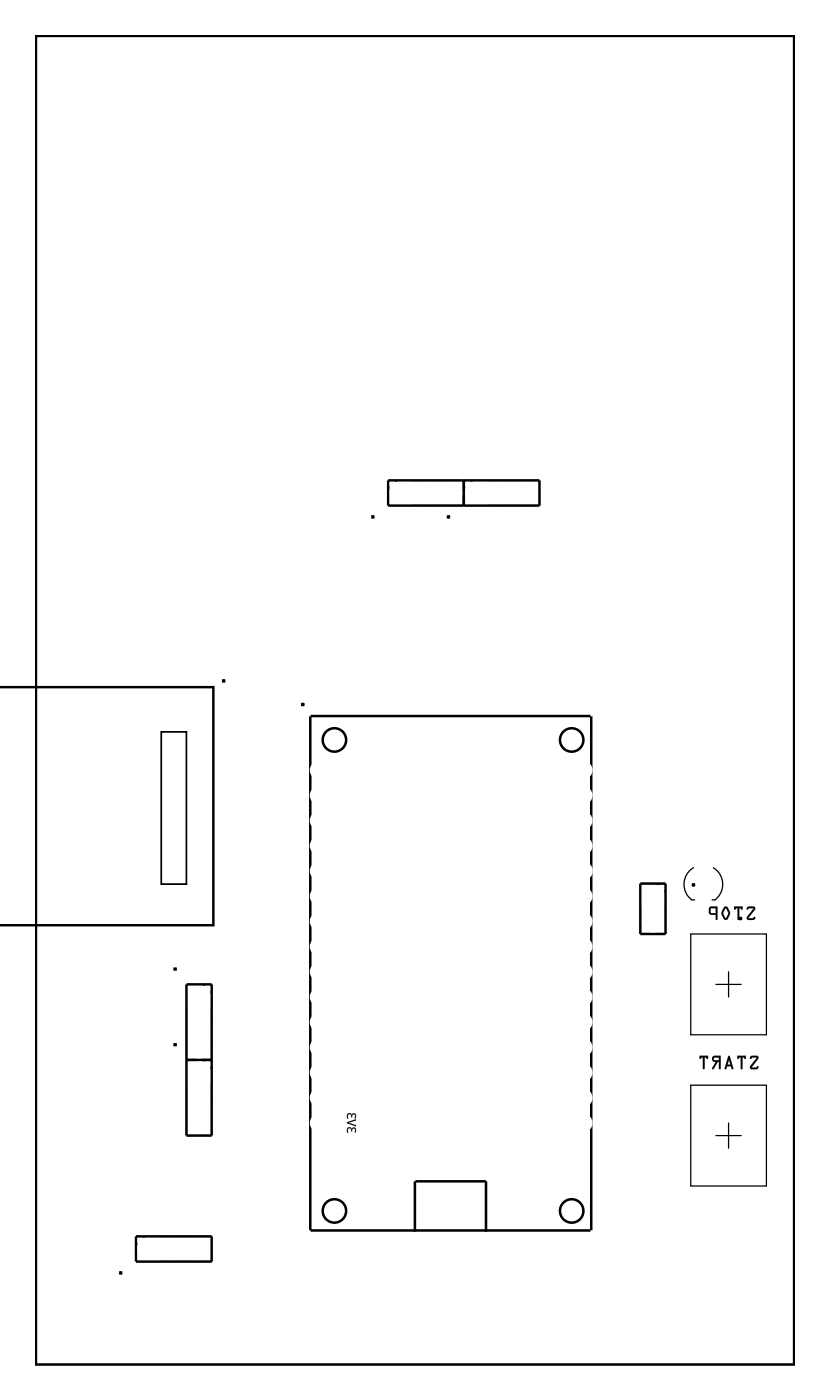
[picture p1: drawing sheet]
<svg xmlns="http://www.w3.org/2000/svg" width="84mm" height="141mm" viewBox="0 0 84 141" stroke-linecap="round" stroke-linejoin="round" font-family="sans-serif">
<path d="M3.6 3.6h76.4v133.9h-76.4z" fill="none" stroke="#000" stroke-width=".2"/>
<g fill="#000">
<path d="M37.4 52h.3v.2h-.3zM45 52h.3v.2h-.3zM22.4 68.5h.3v.3h-.3zM30.3 70.9h.3v.2h-.3zM17.5 97.5h.3v.3h-.3zM69.7 89h.3v.3h-.3zM74.4 92.4h.3v.3h-.3zM17.5 105.2h.3v.2h-.3zM12 128.2h.3v.2h-.3z"/>
<path d="M3.6 3.6v133.9h76.4v-133.9zM3.6 3.6h76.4v133.9h-76.4z"/>
<path d="M37.4 51.9v.4h.3v-.4zM37.4 52h.3v.2h-.3z"/>
<path d="M45 51.9v.4h.3v-.4zM45 52h.3v.2h-.3z"/>
<path d="M22.4 68.5v.3h.3v-.3zM22.4 68.5h.3v.3h-.3z"/>
<path d="M30.3 70.9v.3h.4v-.3zM30.4 70.9h.2v.2h-.2z"/>
<path d="M17.5 97.5v.3h.3v-.3zM17.5 97.5h.3v.3h-.3z"/>
<path d="M69.7 89v.3h.3v-.3zM69.7 89h.3v.3h-.3z"/>
<path d="M74.4 92.4v.3h.3v-.3zM74.4 92.4h.3v.3h-.3z"/>
<path d="M75.3 91.4l-.1 .2 .1 .1 .2-.2 .4 .1-.6 .8-.1 .2 .2 .1h.5l.2-.1-.1-.2-.2 .2-.4-.1 .6-.8 .1-.2-.2-.1zM73.9 91.4l.1 .3h.1v-.2h.2v1.1l.1 .1 .1-1.2h.1l.1 .2h.1v-.3zM72.9 91.4l-.2 .6 .2 .6a.23 .23 0 0 0 .4 0l.2-.6-.2-.6h-.2zM73.1 91.6l.3 .4-.3 .6-.2-.6zM71.5 91.4l-.1 .2v.4l.2 .2h.5v.5h.1l.1-1.3zM71.6 91.6l.5-.1v.5h-.5z"/>
<path d="M75.3 91.4l-.1 .2a.13 .13 0 0 0 .1 .1 .13 .13 0 0 0 .2-.1h.4l-.6 .8a.21 .21 0 0 0-.1 .2 .21 .21 0 0 0 .2 .1h.5l.2-.2a.13 .13 0 0 0-.2-.1 .13 .13 0 0 0-.1 .1h-.4l.7-.8a.21 .21 0 0 0-.2-.3zM75.3 91.4h.6a.2 .2 0 0 1 .1 .3l-.6 .8 .4 .1 .2-.2v.3h-.7l-.1-.2 .7-.9-.4-.1-.2 .2zM73.9 91.4v.2a.11 .11 0 0 0 .2 .1 .1 .1 0 0 0 0-.2h.2v1.1a.1 .1 0 0 0 .1 .1 .1 .1 0 0 0 .1-.1v-1.1h.1a.11 .11 0 0 0 .1 .2 .11 .11 0 0 0 .1-.1v-.2zM73.9 91.4h.9v.3l-.2-.2h-.1l-.1 1.2-.1-.1v-1.1h-.2l-.1 .2zM72.9 91.4l-.2 .6 .2 .6a.24 .24 0 0 0 .4 0l.2-.5v-.1l-.2-.6h-.2zM72.9 91.4a.23 .23 0 0 1 .4 .1l.2 .5-.2 .6a.24 .24 0 0 1-.4 0l-.2-.6zM73.1 91.6l.3 .4-.3 .5-.2-.5zM73.1 91.5l-.3 .5 .3 .6 .3-.6-.2-.4zM71.5 91.4l-.1 .2v.4l.2 .2h.5v.4a.1 .1 0 0 0 .1 .1 .1 .1 0 0 0 .1-.1v-1.2h-.6zM71.5 91.5l.8-.1-.1 1.3h-.1v-.5h-.5l-.2-.2zM71.6 91.6l.5-.1v.5h-.5zM71.6 91.6v.4h.5v-.5z"/>
<path d="M17.5 105.2v.2h.3v-.2zM17.5 105.2h.3v.2h-.3z"/>
<path d="M35 113.7a.3 .3 0 0 0 .1 .5l-.1-.1a.2 .2 0 0 1 .1-.3 .2 .2 0 0 1 .2 0 .2 .2 0 0 1 .1 .2h.1a.19 .19 0 0 1 0-.2 .19 .19 0 0 1 .3 .1 .19 .19 0 0 1-.1 .2l.1 .1a.27 .27 0 0 0 .1-.4 .27 .27 0 0 0-.5 0 .23 .23 0 0 0-.1-.2 .23 .23 0 0 0-.3 .1zM35 113.1v.1l.9 .3v-.1l-.8-.2 .8-.3v-.1zM35 112.3a.3 .3 0 0 0 .1 .5l-.1-.2a.2 .2 0 0 1 .1-.2 .2 .2 0 0 1 .2-.1 .2 .2 0 0 1 .1 .3h.1a.19 .19 0 0 1 0-.3 .19 .19 0 0 1 .3 .1 .19 .19 0 0 1-.1 .3l.1 .1a.27 .27 0 0 0 .1-.5 .27 .27 0 0 0-.5 .1 .23 .23 0 0 0-.1-.2 .23 .23 0 0 0-.3 .1z"/>
<path d="M35 113.7l-.1 .2a.2 .2 0 0 0 0 .2 .2 .2 0 0 0 .2 .1 .23 .23 0 0 1-.1-.3 .23 .23 0 0 1 .3-.1l.1 .2h.1a.19 .19 0 0 1 0-.2 .19 .19 0 0 1 .3 .1 .19 .19 0 0 1-.1 .2l.1 .1a.27 .27 0 0 0 .1-.5 .27 .27 0 0 0-.5 .1 .23 .23 0 0 0-.1-.2 .23 .23 0 0 0-.3 .1zM35 113.7a.23 .23 0 0 1 .3-.1 .23 .23 0 0 1 .1 .2 .25 .25 0 0 1 .4-.1 .25 .25 0 0 1 0 .4v.1l-.1-.1a.19 .19 0 0 0 .1-.2 .19 .19 0 0 0-.3-.1 .19 .19 0 0 0 0 .2h-.1a.21 .21 0 0 0-.1-.2 .21 .21 0 0 0-.3 0 .21 .21 0 0 0 0 .3l.1 .1h-.1zM34.9 113.1v.1l1 .3v-.1l-.8-.2 .8-.3v-.1zM35 113.1l.9-.3v.1l-.8 .3 .8 .2v.1l-.9-.3zM35 112.3l-.1 .1a.2 .2 0 0 0 0 .3 .2 .2 0 0 0 .2 .1 .23 .23 0 0 1-.1-.4 .23 .23 0 0 1 .3 0l.1 .2h.1a.19 .19 0 0 1 0-.2 .19 .19 0 0 1 .3 0 .19 .19 0 0 1-.1 .3l.1 .1a.27 .27 0 0 0 .1-.5 .27 .27 0 0 0-.5 .1 .23 .23 0 0 0-.1-.2 .23 .23 0 0 0-.3 .1zM35 112.3a.23 .23 0 0 1 .3-.1 .23 .23 0 0 1 .1 .2 .25 .25 0 0 1 .4-.1 .25 .25 0 0 1 0 .4v.1l-.1-.1a.19 .19 0 0 0 .1-.3 .19 .19 0 0 0-.3-.1 .19 .19 0 0 0 0 .3h-.1a.21 .21 0 0 0-.1-.3 .21 .21 0 0 0-.3 .1 .21 .21 0 0 0 0 .2l.1 .2h-.1z"/>
<path d="M75.6 106.5l-.1 .2h.1l.2-.1h.4l-.6 .9v.2l.1 .1h.6l.1-.2v-.1l-.2 .1h-.5l.7-.9v-.2l-.2-.1zM74.3 106.4v.3h.1v-.1h.2v1.1l.1 .1 .1-1.2h.2v.1h.1v-.3zM73.4 106.5l-.4 1.2 .1 .1 .1-.3h.4l.1 .2 .1 .1 .1-.1-.4-1.2zM73.4 106.8l.2 .5h-.3zM71.8 106.5a.32 .32 0 0 0-.1 .4 .32 .32 0 0 0 .4 .1l-.4 .7 .2 .1 .4-.8h.1v.7l.1 .1 .1-1.4zM71.9 106.6h.5v.3h-.4zM70.5 106.4v.3h.1v-.1h.2v1.1l.1 .1 .1-1.2h.2v.1h.1v-.3z"/>
<path d="M75.6 106.5l-.1 .2a.13 .13 0 0 0 .2 0 .13 .13 0 0 0 .1-.1h.4l-.6 .9a.21 .21 0 0 0-.1 .2 .21 .21 0 0 0 .2 .1h.6l.1-.3a.13 .13 0 0 0-.1 0 .13 .13 0 0 0-.1 .1h-.5l.7-.9a.21 .21 0 0 0-.2-.3zM75.6 106.5l.6-.1a.2 .2 0 0 1 .2 .3l-.7 .9h.5l.2-.1-.1 .2-.6 .1-.1-.3 .6-.9h-.4l-.2 .1zM74.3 106.4v.3a.1 .1 0 0 0 .1 0 .1 .1 0 0 0 0-.1h.2v1.1a.1 .1 0 0 0 .1 .1 .1 .1 0 0 0 .1-.1v-1.1h.2a.11 .11 0 0 0 0 .1 .11 .11 0 0 0 .1 0v-.3zM74.3 106.4h.8v.3l-.1-.1h-.2l-.1 1.2-.1-.1v-1.1h-.2l-.1 .1zM73.4 106.4l-.4 1.3 .1 .1 .1-.3h.4l.1 .2 .1 .1 .1-.1-.4-1.2zM73.4 106.5h.1l.4 1.2-.1 .1-.1-.1-.1-.2h-.4l-.1 .3-.1-.1zM73.4 106.8l.2 .5h-.3zM73.4 106.8l-.1 .5h.3zM71.8 106.5a.32 .32 0 0 0-.1 .4 .32 .32 0 0 0 .4 .1l-.4 .6a.11 .11 0 0 0 .1 .2 .1 .1 0 0 0 .1-.1l.4-.7h.1v.7a.1 .1 0 0 0 .1 .1 .1 .1 0 0 0 .1-.1v-1.3h-.6zM71.8 106.5l.8-.1-.1 1.4-.1-.1v-.7h-.1l-.4 .7h-.2l.4-.7a.31 .31 0 0 1-.3-.1 .31 .31 0 0 1 0-.4zM71.9 106.6h.5v.3l-.4-.1zM71.9 106.6l.1 .3h.4v-.3zM70.4 106.4v.3a.1 .1 0 0 0 .2 0 .1 .1 0 0 0 0-.1h.2v1.1a.1 .1 0 0 0 .1 .1 .1 .1 0 0 0 .1-.1v-1.1h.1a.11 .11 0 0 0 .1 .1 .11 .11 0 0 0 .1 0v-.3zM70.5 106.4h.8v.3l-.1-.1h-.2l-.1 1.2-.1-.1v-1.1h-.2l-.1 .1z"/>
<path d="M12 128.1v.4h.3v-.4zM12 128.2h.3v.2h-.3z"/>
</g>
<g fill="none" stroke="#000" stroke-width=".25">
<path d="M39.1 48.4h15.2v2.6h-15.2zM46.7 48.4v2.6M-.1 69.3h21.6v24h-21.6M31.3 72.2v51.8M31.3 72.2h28.2M59.6 72.2v51.8M18.8 99.2h2.5v15.3h-2.5zM64.5 89.1h2.5v5h-2.5zM18.8 106.8h2.5M41.8 119.1v5.1M41.8 119.1h7.2v5.1M13.7 124.6h7.6v2.6h-7.6z"/>
<path d="M31.3 124h28.2"/>
<circle cx="33.7" cy="74.6" r="1.18"/>
<circle cx="57.6" cy="74.6" r="1.18"/>
<circle cx="33.7" cy="122.1" r="1.18"/>
<circle cx="57.6" cy="122.1" r="1.18"/>
</g>
<g fill="none" stroke="#000" stroke-width=".13">
<path d="M40 48.4l-.9 .9M47.6 48.4l-.9 .9M20.4 99.2l.9 .9M66.2 89.1l.8 .8M69.6 94.1h7.6v10.2h-7.6zM69.9 87.4a1.95 1.95 0 0 0-.2 3.3h.3M71.9 87.5a1.95 1.95 0 0 1 .1 3.2h-.3M72.1 99.2h2.6M73.4 98v2.5M20.4 106.8l.9 .9M69.6 109.4h7.6v10.1h-7.6zM72.1 114.5h2.6"/>
<path d="M73.4 113.2v2.5M14.6 124.6l-.9 .9"/>
</g>
<path d="M16.2 73.8h2.6v15.3h-2.6z" fill="none" stroke="#000" stroke-width=".18"/>
<circle cx="32.8" cy="113.2" r=".57" fill="#fff"/>
<circle cx="32.8" cy="113.2" r=".57" fill="none" stroke="#fff" stroke-width=".43"/>
<path d="M31.7 112.7a.66 .66 0 0 0-.2 .7 .66 .66 0 0 0 .6 .5h1.3a.66 .66 0 0 0 .7-.7 .66 .66 0 0 0-.7-.7h-1.3zM32.4 113.2a.41 .41 0 0 1 .8 0 .41 .41 0 0 1-.8 0z" fill="#fff"/>
<g fill="none" stroke="#fff" stroke-width=".51">
<path d="M31.7 112.7l.4-.2h1.3a.66 .66 0 0 1 .7 .7 .66 .66 0 0 1-.7 .7h-1.3a.66 .66 0 0 1-.6-.5 .66 .66 0 0 1 .2-.7z"/>
<circle cx="32.8" cy="113.2" r=".41"/>
</g>
<circle cx="32.8" cy="110.7" r=".57" fill="#fff"/>
<circle cx="32.8" cy="110.7" r=".57" fill="none" stroke="#fff" stroke-width=".43"/>
<path d="M31.7 110.2a.66 .66 0 0 0-.2 .7 .66 .66 0 0 0 .6 .4h1.3a.66 .66 0 0 0 .7-.6 .66 .66 0 0 0-.7-.7h-1.3zM32.4 110.7a.41 .41 0 0 1 .8 0 .41 .41 0 0 1-.8 0z" fill="#fff"/>
<g fill="none" stroke="#fff" stroke-width=".51">
<path d="M31.7 110.2l.4-.2h1.3a.66 .66 0 0 1 .7 .7 .66 .66 0 0 1-.7 .6h-1.3a.66 .66 0 0 1-.6-.4 .66 .66 0 0 1 .2-.7z"/>
<circle cx="32.8" cy="110.7" r=".41"/>
</g>
<circle cx="32.8" cy="108.1" r=".57" fill="#fff"/>
<circle cx="32.8" cy="108.1" r=".57" fill="none" stroke="#fff" stroke-width=".43"/>
<path d="M31.6 107.6a.66 .66 0 0 0-.1 .8 .66 .66 0 0 0 .6 .4h1.3a.66 .66 0 0 0 .7-.7 .66 .66 0 0 0-.7-.6h-1.3zM32.4 108.1a.41 .41 0 0 1 .8 0 .41 .41 0 0 1-.8 0z" fill="#fff"/>
<g fill="none" stroke="#fff" stroke-width=".51">
<path d="M31.6 107.6l.5-.1h1.3a.66 .66 0 0 1 .7 .6 .66 .66 0 0 1-.7 .7h-1.3a.66 .66 0 0 1-.6-.4 .66 .66 0 0 1 .1-.8z"/>
<circle cx="32.8" cy="108.1" r=".41"/>
</g>
<circle cx="32.8" cy="105.6" r=".57" fill="#fff"/>
<circle cx="32.8" cy="105.6" r=".57" fill="none" stroke="#fff" stroke-width=".43"/>
<path d="M31.7 105.1a.66 .66 0 0 0-.2 .7 .66 .66 0 0 0 .6 .4h1.3a.66 .66 0 0 0 .7-.6 .66 .66 0 0 0-.7-.7h-1.3zM32.4 105.6a.41 .41 0 0 1 .8 0 .41 .41 0 0 1-.8 0z" fill="#fff"/>
<g fill="none" stroke="#fff" stroke-width=".51">
<path d="M31.7 105.1l.4-.2h1.3a.66 .66 0 0 1 .7 .7 .66 .66 0 0 1-.7 .6h-1.3a.66 .66 0 0 1-.6-.4 .66 .66 0 0 1 .2-.7z"/>
<circle cx="32.8" cy="105.6" r=".41"/>
</g>
<circle cx="32.8" cy="103" r=".57" fill="#fff"/>
<circle cx="32.8" cy="103" r=".57" fill="none" stroke="#fff" stroke-width=".43"/>
<path d="M31.6 102.6a.66 .66 0 0 0-.1 .7 .66 .66 0 0 0 .6 .4h1.3a.66 .66 0 0 0 .7-.7 .66 .66 0 0 0-.7-.6h-1.3zM32.4 103a.41 .41 0 0 1 .8 0 .41 .41 0 0 1-.8 0z" fill="#fff"/>
<g fill="none" stroke="#fff" stroke-width=".51">
<path d="M31.6 102.6l.5-.2h1.3a.66 .66 0 0 1 .7 .6 .66 .66 0 0 1-.7 .7h-1.3a.66 .66 0 0 1-.6-.4 .66 .66 0 0 1 .1-.7z"/>
<circle cx="32.8" cy="103" r=".41"/>
</g>
<circle cx="32.8" cy="100.5" r=".57" fill="#fff"/>
<circle cx="32.8" cy="100.5" r=".57" fill="none" stroke="#fff" stroke-width=".43"/>
<path d="M31.7 100a.66 .66 0 0 0-.2 .7 .66 .66 0 0 0 .6 .5h1.3a.66 .66 0 0 0 .7-.7 .66 .66 0 0 0-.7-.7h-1.3zM32.4 100.5a.41 .41 0 0 1 .8 0 .41 .41 0 0 1-.8 0z" fill="#fff"/>
<g fill="none" stroke="#fff" stroke-width=".51">
<path d="M31.7 100l.4-.2h1.3a.66 .66 0 0 1 .7 .7 .66 .66 0 0 1-.7 .7h-1.3a.66 .66 0 0 1-.6-.5 .66 .66 0 0 1 .2-.7z"/>
<circle cx="32.8" cy="100.5" r=".41"/>
</g>
<circle cx="32.8" cy="98" r=".57" fill="#fff"/>
<circle cx="32.8" cy="98" r=".57" fill="none" stroke="#fff" stroke-width=".43"/>
<path d="M31.7 97.5a.66 .66 0 0 0-.2 .7 .66 .66 0 0 0 .6 .4h1.3a.66 .66 0 0 0 .7-.6 .66 .66 0 0 0-.7-.7h-1.3zM32.4 98a.41 .41 0 0 1 .8 0 .41 .41 0 0 1-.8 0z" fill="#fff"/>
<g fill="none" stroke="#fff" stroke-width=".51">
<path d="M31.7 97.5l.4-.2h1.3a.66 .66 0 0 1 .7 .7 .66 .66 0 0 1-.7 .6h-1.3a.66 .66 0 0 1-.6-.4 .66 .66 0 0 1 .2-.7z"/>
<circle cx="32.8" cy="98" r=".41"/>
</g>
<circle cx="32.8" cy="95.4" r=".57" fill="#fff"/>
<circle cx="32.8" cy="95.4" r=".57" fill="none" stroke="#fff" stroke-width=".43"/>
<path d="M31.6 94.9a.66 .66 0 0 0-.1 .8 .66 .66 0 0 0 .6 .4h1.3a.66 .66 0 0 0 .7-.7 .66 .66 0 0 0-.7-.6h-1.3zM32.4 95.4a.41 .41 0 0 1 .8 0 .41 .41 0 0 1-.8 0z" fill="#fff"/>
<g fill="none" stroke="#fff" stroke-width=".51">
<path d="M31.6 94.9l.5-.1h1.3a.66 .66 0 0 1 .7 .6 .66 .66 0 0 1-.7 .7h-1.3a.66 .66 0 0 1-.6-.4 .66 .66 0 0 1 .1-.8z"/>
<circle cx="32.8" cy="95.4" r=".41"/>
</g>
<circle cx="32.8" cy="92.9" r=".57" fill="#fff"/>
<circle cx="32.8" cy="92.9" r=".57" fill="none" stroke="#fff" stroke-width=".43"/>
<path d="M31.7 92.4a.66 .66 0 0 0-.2 .7 .66 .66 0 0 0 .6 .4h1.3a.66 .66 0 0 0 .7-.6 .66 .66 0 0 0-.7-.7h-1.3zM32.4 92.9a.41 .41 0 0 1 .8 0 .41 .41 0 0 1-.8 0z" fill="#fff"/>
<g fill="none" stroke="#fff" stroke-width=".51">
<path d="M31.7 92.4l.4-.2h1.3a.66 .66 0 0 1 .7 .7 .66 .66 0 0 1-.7 .6h-1.3a.66 .66 0 0 1-.6-.4 .66 .66 0 0 1 .2-.7z"/>
<circle cx="32.8" cy="92.9" r=".41"/>
</g>
<circle cx="32.8" cy="90.3" r=".57" fill="#fff"/>
<circle cx="32.8" cy="90.3" r=".57" fill="none" stroke="#fff" stroke-width=".43"/>
<path d="M31.7 89.9a.66 .66 0 0 0-.2 .7 .66 .66 0 0 0 .6 .4h1.3a.66 .66 0 0 0 .7-.7 .66 .66 0 0 0-.7-.6h-1.3zM32.4 90.3a.41 .41 0 0 1 .8 0 .41 .41 0 0 1-.8 0z" fill="#fff"/>
<g fill="none" stroke="#fff" stroke-width=".51">
<path d="M31.7 89.9l.4-.2h1.3a.66 .66 0 0 1 .7 .6 .66 .66 0 0 1-.7 .7h-1.3a.66 .66 0 0 1-.6-.4 .66 .66 0 0 1 .2-.7z"/>
<circle cx="32.8" cy="90.3" r=".41"/>
</g>
<circle cx="32.8" cy="87.8" r=".57" fill="#fff"/>
<circle cx="32.8" cy="87.8" r=".57" fill="none" stroke="#fff" stroke-width=".43"/>
<path d="M31.7 87.3a.66 .66 0 0 0-.2 .7 .66 .66 0 0 0 .6 .5h1.3a.66 .66 0 0 0 .7-.7 .66 .66 0 0 0-.7-.7h-1.3zM32.4 87.8a.41 .41 0 0 1 .8 0 .41 .41 0 0 1-.8 0z" fill="#fff"/>
<g fill="none" stroke="#fff" stroke-width=".51">
<path d="M31.7 87.3l.4-.2h1.3a.66 .66 0 0 1 .7 .7 .66 .66 0 0 1-.7 .7h-1.3a.66 .66 0 0 1-.6-.5 .66 .66 0 0 1 .2-.7z"/>
<circle cx="32.8" cy="87.8" r=".41"/>
</g>
<circle cx="32.8" cy="85.3" r=".57" fill="#fff"/>
<circle cx="32.8" cy="85.3" r=".57" fill="none" stroke="#fff" stroke-width=".43"/>
<path d="M31.6 84.8a.66 .66 0 0 0-.1 .7 .66 .66 0 0 0 .6 .4h1.3a.66 .66 0 0 0 .7-.6 .66 .66 0 0 0-.7-.7h-1.3zM32.4 85.3a.41 .41 0 0 1 .8 0 .41 .41 0 0 1-.8 0z" fill="#fff"/>
<g fill="none" stroke="#fff" stroke-width=".51">
<path d="M31.6 84.8l.5-.2h1.3a.66 .66 0 0 1 .7 .7 .66 .66 0 0 1-.7 .6h-1.3a.66 .66 0 0 1-.6-.4 .66 .66 0 0 1 .1-.7z"/>
<circle cx="32.8" cy="85.3" r=".41"/>
</g>
<circle cx="32.8" cy="82.7" r=".57" fill="#fff"/>
<circle cx="32.8" cy="82.7" r=".57" fill="none" stroke="#fff" stroke-width=".43"/>
<path d="M31.7 82.2a.66 .66 0 0 0-.2 .8 .66 .66 0 0 0 .6 .4h1.3a.66 .66 0 0 0 .7-.7 .66 .66 0 0 0-.7-.6h-1.3zM32.4 82.7a.41 .41 0 0 1 .8 0 .41 .41 0 0 1-.8 0z" fill="#fff"/>
<g fill="none" stroke="#fff" stroke-width=".51">
<path d="M31.7 82.2l.4-.1h1.3a.66 .66 0 0 1 .7 .6 .66 .66 0 0 1-.7 .7h-1.3a.66 .66 0 0 1-.6-.4 .66 .66 0 0 1 .2-.8z"/>
<circle cx="32.8" cy="82.7" r=".41"/>
</g>
<circle cx="32.8" cy="80.2" r=".57" fill="#fff"/>
<circle cx="32.8" cy="80.2" r=".57" fill="none" stroke="#fff" stroke-width=".43"/>
<path d="M31.6 79.7a.66 .66 0 0 0-.1 .7 .66 .66 0 0 0 .6 .4h1.3a.66 .66 0 0 0 .7-.6 .66 .66 0 0 0-.7-.7h-1.3zM32.4 80.2a.41 .41 0 0 1 .8 0 .41 .41 0 0 1-.8 0z" fill="#fff"/>
<g fill="none" stroke="#fff" stroke-width=".51">
<path d="M31.6 79.7l.5-.2h1.3a.66 .66 0 0 1 .7 .7 .66 .66 0 0 1-.7 .6h-1.3a.66 .66 0 0 1-.6-.4 .66 .66 0 0 1 .1-.7z"/>
<circle cx="32.8" cy="80.2" r=".41"/>
</g>
<circle cx="32.8" cy="77.6" r=".57" fill="#fff"/>
<circle cx="32.8" cy="77.6" r=".57" fill="none" stroke="#fff" stroke-width=".43"/>
<path d="M31.7 77.2a.66 .66 0 0 0-.2 .7 .66 .66 0 0 0 .6 .4h1.3a.66 .66 0 0 0 .7-.7 .66 .66 0 0 0-.7-.6h-1.3zM32.4 77.6a.41 .41 0 0 1 .8 0 .41 .41 0 0 1-.8 0z" fill="#fff"/>
<g fill="none" stroke="#fff" stroke-width=".51">
<path d="M31.7 77.2l.4-.2h1.3a.66 .66 0 0 1 .7 .6 .66 .66 0 0 1-.7 .7h-1.3a.66 .66 0 0 1-.6-.4 .66 .66 0 0 1 .2-.7z"/>
<circle cx="32.8" cy="77.6" r=".41"/>
</g>
<circle cx="58.2" cy="77.6" r=".57" fill="#fff"/>
<circle cx="58.2" cy="77.6" r=".57" fill="none" stroke="#fff" stroke-width=".43"/>
<path d="M57 77.2a.66 .66 0 0 0-.2 .7 .66 .66 0 0 0 .7 .4h1.3a.66 .66 0 0 0 .6-.7 .66 .66 0 0 0-.6-.6h-1.3zM57.7 77.6a.41 .41 0 0 1 .8 0 .41 .41 0 0 1-.8 0z" fill="#fff"/>
<g fill="none" stroke="#fff" stroke-width=".51">
<path d="M57 77.2l.5-.2h1.3a.66 .66 0 0 1 .6 .6 .66 .66 0 0 1-.6 .7h-1.3a.66 .66 0 0 1-.7-.4 .66 .66 0 0 1 .2-.7z"/>
<circle cx="58.1" cy="77.6" r=".41"/>
</g>
<circle cx="58.2" cy="80.2" r=".57" fill="#fff"/>
<circle cx="58.2" cy="80.2" r=".57" fill="none" stroke="#fff" stroke-width=".43"/>
<path d="M57 79.7a.66 .66 0 0 0-.2 .7 .66 .66 0 0 0 .7 .4h1.3a.66 .66 0 0 0 .6-.6 .66 .66 0 0 0-.6-.7h-1.3zM57.7 80.2a.41 .41 0 0 1 .8 0 .41 .41 0 0 1-.8 0z" fill="#fff"/>
<g fill="none" stroke="#fff" stroke-width=".51">
<path d="M57 79.7l.5-.2h1.3a.66 .66 0 0 1 .6 .7 .66 .66 0 0 1-.6 .6h-1.3a.66 .66 0 0 1-.7-.4 .66 .66 0 0 1 .2-.7z"/>
<circle cx="58.1" cy="80.2" r=".41"/>
</g>
<circle cx="58.2" cy="82.7" r=".57" fill="#fff"/>
<circle cx="58.2" cy="82.7" r=".57" fill="none" stroke="#fff" stroke-width=".43"/>
<path d="M57 82.2a.66 .66 0 0 0-.2 .8 .66 .66 0 0 0 .7 .4h1.3a.66 .66 0 0 0 .6-.7 .66 .66 0 0 0-.6-.6h-1.3zM57.7 82.7a.41 .41 0 0 1 .8 0 .41 .41 0 0 1-.8 0z" fill="#fff"/>
<g fill="none" stroke="#fff" stroke-width=".51">
<path d="M57 82.2l.5-.1h1.3a.66 .66 0 0 1 .6 .6 .66 .66 0 0 1-.6 .7h-1.3a.66 .66 0 0 1-.7-.4 .66 .66 0 0 1 .2-.8z"/>
<circle cx="58.1" cy="82.7" r=".41"/>
</g>
<circle cx="58.2" cy="85.3" r=".57" fill="#fff"/>
<circle cx="58.2" cy="85.3" r=".57" fill="none" stroke="#fff" stroke-width=".43"/>
<path d="M57 84.8a.66 .66 0 0 0-.2 .7 .66 .66 0 0 0 .7 .4h1.3a.66 .66 0 0 0 .6-.6 .66 .66 0 0 0-.6-.7h-1.3zM57.7 85.3a.41 .41 0 0 1 .8 0 .41 .41 0 0 1-.8 0z" fill="#fff"/>
<g fill="none" stroke="#fff" stroke-width=".51">
<path d="M57 84.8l.5-.2h1.3a.66 .66 0 0 1 .6 .7 .66 .66 0 0 1-.6 .6h-1.3a.66 .66 0 0 1-.7-.4 .66 .66 0 0 1 .2-.7z"/>
<circle cx="58.1" cy="85.3" r=".41"/>
</g>
<circle cx="58.2" cy="87.8" r=".57" fill="#fff"/>
<circle cx="58.2" cy="87.8" r=".57" fill="none" stroke="#fff" stroke-width=".43"/>
<path d="M57 87.3a.66 .66 0 0 0-.1 .7 .66 .66 0 0 0 .6 .5h1.3a.66 .66 0 0 0 .7-.7 .66 .66 0 0 0-.7-.7h-1.3zM57.7 87.8a.41 .41 0 0 1 .8 0 .41 .41 0 0 1-.8 0z" fill="#fff"/>
<g fill="none" stroke="#fff" stroke-width=".51">
<path d="M57 87.3l.5-.2h1.3a.66 .66 0 0 1 .7 .7 .66 .66 0 0 1-.7 .7h-1.3a.66 .66 0 0 1-.6-.5 .66 .66 0 0 1 .1-.7z"/>
<circle cx="58.1" cy="87.8" r=".41"/>
</g>
<circle cx="58.2" cy="90.3" r=".57" fill="#fff"/>
<circle cx="58.2" cy="90.3" r=".57" fill="none" stroke="#fff" stroke-width=".43"/>
<path d="M57 89.9a.66 .66 0 0 0-.2 .7 .66 .66 0 0 0 .7 .4h1.3a.66 .66 0 0 0 .6-.7 .66 .66 0 0 0-.6-.6h-1.3zM57.7 90.3a.41 .41 0 0 1 .8 0 .41 .41 0 0 1-.8 0z" fill="#fff"/>
<g fill="none" stroke="#fff" stroke-width=".51">
<path d="M57 89.9l.5-.2h1.3a.66 .66 0 0 1 .6 .6 .66 .66 0 0 1-.6 .7h-1.3a.66 .66 0 0 1-.7-.4 .66 .66 0 0 1 .2-.7z"/>
<circle cx="58.1" cy="90.3" r=".41"/>
</g>
<circle cx="58.2" cy="92.9" r=".57" fill="#fff"/>
<circle cx="58.2" cy="92.9" r=".57" fill="none" stroke="#fff" stroke-width=".43"/>
<path d="M57 92.4a.66 .66 0 0 0-.2 .7 .66 .66 0 0 0 .7 .4h1.3a.66 .66 0 0 0 .6-.6 .66 .66 0 0 0-.6-.7h-1.3zM57.7 92.9a.41 .41 0 0 1 .8 0 .41 .41 0 0 1-.8 0z" fill="#fff"/>
<g fill="none" stroke="#fff" stroke-width=".51">
<path d="M57 92.4l.5-.2h1.3a.66 .66 0 0 1 .6 .7 .66 .66 0 0 1-.6 .6h-1.3a.66 .66 0 0 1-.7-.4 .66 .66 0 0 1 .2-.7z"/>
<circle cx="58.1" cy="92.9" r=".41"/>
</g>
<circle cx="58.2" cy="95.4" r=".57" fill="#fff"/>
<circle cx="58.2" cy="95.4" r=".57" fill="none" stroke="#fff" stroke-width=".43"/>
<path d="M57 94.9a.66 .66 0 0 0-.2 .8 .66 .66 0 0 0 .7 .4h1.3a.66 .66 0 0 0 .6-.7 .66 .66 0 0 0-.6-.6h-1.3zM57.7 95.4a.41 .41 0 0 1 .8 0 .41 .41 0 0 1-.8 0z" fill="#fff"/>
<g fill="none" stroke="#fff" stroke-width=".51">
<path d="M57 94.9l.5-.1h1.3a.66 .66 0 0 1 .6 .6 .66 .66 0 0 1-.6 .7h-1.3a.66 .66 0 0 1-.7-.4 .66 .66 0 0 1 .2-.8z"/>
<circle cx="58.1" cy="95.4" r=".41"/>
</g>
<circle cx="58.2" cy="98" r=".57" fill="#fff"/>
<circle cx="58.2" cy="98" r=".57" fill="none" stroke="#fff" stroke-width=".43"/>
<path d="M57 97.5a.66 .66 0 0 0-.2 .7 .66 .66 0 0 0 .7 .4h1.3a.66 .66 0 0 0 .6-.6 .66 .66 0 0 0-.6-.7h-1.3zM57.7 98a.41 .41 0 0 1 .8 0 .41 .41 0 0 1-.8 0z" fill="#fff"/>
<g fill="none" stroke="#fff" stroke-width=".51">
<path d="M57 97.5l.5-.2h1.3a.66 .66 0 0 1 .6 .7 .66 .66 0 0 1-.6 .6h-1.3a.66 .66 0 0 1-.7-.4 .66 .66 0 0 1 .2-.7z"/>
<circle cx="58.1" cy="98" r=".41"/>
</g>
<circle cx="58.2" cy="100.5" r=".57" fill="#fff"/>
<circle cx="58.2" cy="100.5" r=".57" fill="none" stroke="#fff" stroke-width=".43"/>
<path d="M57 100a.66 .66 0 0 0-.2 .7 .66 .66 0 0 0 .7 .5h1.3a.66 .66 0 0 0 .6-.7 .66 .66 0 0 0-.6-.7h-1.3zM57.7 100.5a.41 .41 0 0 1 .8 0 .41 .41 0 0 1-.8 0z" fill="#fff"/>
<g fill="none" stroke="#fff" stroke-width=".51">
<path d="M57 100l.5-.2h1.3a.66 .66 0 0 1 .6 .7 .66 .66 0 0 1-.6 .7h-1.3a.66 .66 0 0 1-.7-.5 .66 .66 0 0 1 .2-.7z"/>
<circle cx="58.1" cy="100.5" r=".41"/>
</g>
<circle cx="58.2" cy="103" r=".57" fill="#fff"/>
<circle cx="58.2" cy="103" r=".57" fill="none" stroke="#fff" stroke-width=".43"/>
<path d="M57 102.6a.66 .66 0 0 0-.2 .7 .66 .66 0 0 0 .7 .4h1.3a.66 .66 0 0 0 .6-.7 .66 .66 0 0 0-.6-.6h-1.3zM57.7 103a.41 .41 0 0 1 .8 0 .41 .41 0 0 1-.8 0z" fill="#fff"/>
<g fill="none" stroke="#fff" stroke-width=".51">
<path d="M57 102.6l.5-.2h1.3a.66 .66 0 0 1 .6 .6 .66 .66 0 0 1-.6 .7h-1.3a.66 .66 0 0 1-.7-.4 .66 .66 0 0 1 .2-.7z"/>
<circle cx="58.1" cy="103" r=".41"/>
</g>
<circle cx="58.2" cy="105.6" r=".57" fill="#fff"/>
<circle cx="58.2" cy="105.6" r=".57" fill="none" stroke="#fff" stroke-width=".43"/>
<path d="M57 105.1a.66 .66 0 0 0-.2 .7 .66 .66 0 0 0 .7 .4h1.3a.66 .66 0 0 0 .6-.6 .66 .66 0 0 0-.6-.7h-1.3zM57.7 105.6a.41 .41 0 0 1 .8 0 .41 .41 0 0 1-.8 0z" fill="#fff"/>
<g fill="none" stroke="#fff" stroke-width=".51">
<path d="M57 105.1l.5-.2h1.3a.66 .66 0 0 1 .6 .7 .66 .66 0 0 1-.6 .6h-1.3a.66 .66 0 0 1-.7-.4 .66 .66 0 0 1 .2-.7z"/>
<circle cx="58.1" cy="105.6" r=".41"/>
</g>
<circle cx="58.2" cy="108.1" r=".57" fill="#fff"/>
<circle cx="58.2" cy="108.1" r=".57" fill="none" stroke="#fff" stroke-width=".43"/>
<path d="M57 107.6a.66 .66 0 0 0-.2 .8 .66 .66 0 0 0 .7 .4h1.3a.66 .66 0 0 0 .6-.7 .66 .66 0 0 0-.6-.6h-1.3zM57.7 108.1a.41 .41 0 0 1 .8 0 .41 .41 0 0 1-.8 0z" fill="#fff"/>
<g fill="none" stroke="#fff" stroke-width=".51">
<path d="M57 107.6l.5-.1h1.3a.66 .66 0 0 1 .6 .6 .66 .66 0 0 1-.6 .7h-1.3a.66 .66 0 0 1-.7-.4 .66 .66 0 0 1 .2-.8z"/>
<circle cx="58.1" cy="108.1" r=".41"/>
</g>
<circle cx="58.2" cy="110.7" r=".57" fill="#fff"/>
<circle cx="58.2" cy="110.7" r=".57" fill="none" stroke="#fff" stroke-width=".43"/>
<path d="M57 110.2a.66 .66 0 0 0-.2 .7 .66 .66 0 0 0 .7 .4h1.3a.66 .66 0 0 0 .6-.6 .66 .66 0 0 0-.6-.7h-1.3zM57.7 110.7a.41 .41 0 0 1 .8 0 .41 .41 0 0 1-.8 0z" fill="#fff"/>
<g fill="none" stroke="#fff" stroke-width=".51">
<path d="M57 110.2l.5-.2h1.3a.66 .66 0 0 1 .6 .7 .66 .66 0 0 1-.6 .6h-1.3a.66 .66 0 0 1-.7-.4 .66 .66 0 0 1 .2-.7z"/>
<circle cx="58.1" cy="110.7" r=".41"/>
</g>
<circle cx="58.2" cy="113.2" r=".57" fill="#fff"/>
<circle cx="58.2" cy="113.2" r=".57" fill="none" stroke="#fff" stroke-width=".43"/>
<path d="M57 112.7a.66 .66 0 0 0-.2 .7 .66 .66 0 0 0 .7 .5h1.3a.66 .66 0 0 0 .6-.7 .66 .66 0 0 0-.6-.7h-1.3zM57.7 113.2a.41 .41 0 0 1 .8 0 .41 .41 0 0 1-.8 0z" fill="#fff"/>
<g fill="none" stroke="#fff" stroke-width=".51">
<path d="M57 112.7l.5-.2h1.3a.66 .66 0 0 1 .6 .7 .66 .66 0 0 1-.6 .7h-1.3a.66 .66 0 0 1-.7-.5 .66 .66 0 0 1 .2-.7z"/>
<circle cx="58.1" cy="113.2" r=".41"/>
</g>
<path d="M19.3 107.4h1.5v1.4h-1.5z" fill="#fff"/>
<path d="M19.3 107.4h1.5v1.4h-1.5z" fill="none" stroke="#fff" stroke-width=".76" stroke-linecap="butt"/>
<circle cx="20.1" cy="108.1" r=".74" fill="#fff"/>
<circle cx="20.1" cy="108.1" r=".74" fill="none" stroke="#fff" stroke-width=".76" stroke-linecap="butt"/>
<circle cx="20.1" cy="110.7" r=".74" fill="#fff"/>
<circle cx="20.1" cy="110.7" r=".74" fill="none" stroke="#fff" stroke-width=".76" stroke-linecap="butt"/>
<circle cx="20.1" cy="113.2" r=".74" fill="#fff"/>
<circle cx="20.1" cy="113.2" r=".74" fill="none" stroke="#fff" stroke-width=".76" stroke-linecap="butt"/>
<path d="M14.2 125.2h1.5v1.4h-1.5z" fill="#fff"/>
<path d="M14.2 125.2h1.5v1.4h-1.5z" fill="none" stroke="#fff" stroke-width=".76" stroke-linecap="butt"/>
<circle cx="15" cy="125.9" r=".74" fill="#fff"/>
<circle cx="15" cy="125.9" r=".74" fill="none" stroke="#fff" stroke-width=".76" stroke-linecap="butt"/>
<circle cx="17.5" cy="125.9" r=".74" fill="#fff"/>
<circle cx="17.5" cy="125.9" r=".74" fill="none" stroke="#fff" stroke-width=".76" stroke-linecap="butt"/>
<circle cx="20.1" cy="125.9" r=".74" fill="#fff"/>
<circle cx="20.1" cy="125.9" r=".74" fill="none" stroke="#fff" stroke-width=".76" stroke-linecap="butt"/>
<circle cx="75.9" cy="118.3" r=".63" fill="#fff"/>
<circle cx="75.9" cy="118.3" r=".63" fill="none" stroke="#fff" stroke-width=".51"/>
<path d="M75.2 117.5v1.5h1.5v-1.5zM75.4 118.3a.5 .5 0 0 1 1 0 .5 .5 0 0 1-1 0z" fill="#fff"/>
<g fill="none" stroke="#fff" stroke-width=".25">
<path d="M75.2 117.5h1.5v1.5h-1.5z"/>
<circle cx="75.9" cy="118.3" r=".5"/>
</g>
<circle cx="75.9" cy="110.7" r=".63" fill="#fff"/>
<circle cx="75.9" cy="110.7" r=".63" fill="none" stroke="#fff" stroke-width=".51"/>
<path d="M75.2 109.9v1.5h1.5v-1.5zM75.4 110.7a.5 .5 0 0 1 1 0 .5 .5 0 0 1-1 0z" fill="#fff"/>
<g fill="none" stroke="#fff" stroke-width=".25">
<path d="M75.2 109.9h1.5v1.5h-1.5z"/>
<circle cx="75.9" cy="110.7" r=".5"/>
</g>
<circle cx="70.9" cy="118.3" r=".63" fill="#fff"/>
<circle cx="70.9" cy="118.3" r=".63" fill="none" stroke="#fff" stroke-width=".51"/>
<path d="M70.1 117.5v1.5h1.5v-1.5zM70.4 118.3a.5 .5 0 0 1 1 0 .5 .5 0 0 1-1 0z" fill="#fff"/>
<g fill="none" stroke="#fff" stroke-width=".25">
<path d="M70.1 117.5h1.5v1.5h-1.5z"/>
<circle cx="70.9" cy="118.3" r=".5"/>
</g>
<circle cx="70.9" cy="110.7" r=".63" fill="#fff"/>
<circle cx="70.9" cy="110.7" r=".63" fill="none" stroke="#fff" stroke-width=".51"/>
<path d="M70.1 109.9v1.5h1.5v-1.5zM70.4 110.7a.5 .5 0 0 1 1 0 .5 .5 0 0 1-1 0z" fill="#fff"/>
<g fill="none" stroke="#fff" stroke-width=".25">
<path d="M70.1 109.9h1.5v1.5h-1.5z"/>
<circle cx="70.9" cy="110.7" r=".5"/>
</g>
<circle cx="75.9" cy="118.3" r=".63" fill="#fff"/>
<circle cx="75.9" cy="118.3" r=".63" fill="none" stroke="#fff" stroke-width=".51"/>
<path d="M75.2 117.5v1.5h1.5v-1.5zM75.4 118.3a.5 .5 0 0 1 1 0 .5 .5 0 0 1-1 0z" fill="#fff"/>
<g fill="none" stroke="#fff" stroke-width=".25">
<path d="M75.2 117.5h1.5v1.5h-1.5z"/>
<circle cx="75.9" cy="118.3" r=".5"/>
</g>
<circle cx="75.9" cy="110.7" r=".63" fill="#fff"/>
<circle cx="75.9" cy="110.7" r=".63" fill="none" stroke="#fff" stroke-width=".51"/>
<path d="M75.2 109.9v1.5h1.5v-1.5zM75.4 110.7a.5 .5 0 0 1 1 0 .5 .5 0 0 1-1 0z" fill="#fff"/>
<g fill="none" stroke="#fff" stroke-width=".25">
<path d="M75.2 109.9h1.5v1.5h-1.5z"/>
<circle cx="75.9" cy="110.7" r=".5"/>
</g>
<circle cx="70.9" cy="118.3" r=".63" fill="#fff"/>
<circle cx="70.9" cy="118.3" r=".63" fill="none" stroke="#fff" stroke-width=".51"/>
<path d="M70.1 117.5v1.5h1.5v-1.5zM70.4 118.3a.5 .5 0 0 1 1 0 .5 .5 0 0 1-1 0z" fill="#fff"/>
<g fill="none" stroke="#fff" stroke-width=".25">
<path d="M70.1 117.5h1.5v1.5h-1.5z"/>
<circle cx="70.9" cy="118.3" r=".5"/>
</g>
<circle cx="70.9" cy="110.7" r=".63" fill="#fff"/>
<circle cx="70.9" cy="110.7" r=".63" fill="none" stroke="#fff" stroke-width=".51"/>
<path d="M70.1 109.9v1.5h1.5v-1.5zM70.4 110.7a.5 .5 0 0 1 1 0 .5 .5 0 0 1-1 0z" fill="#fff"/>
<g fill="none" stroke="#fff" stroke-width=".25">
<path d="M70.1 109.9h1.5v1.5h-1.5z"/>
<circle cx="70.9" cy="110.7" r=".5"/>
</g>
<circle cx="75.9" cy="103" r=".63" fill="#fff"/>
<circle cx="75.9" cy="103" r=".63" fill="none" stroke="#fff" stroke-width=".51"/>
<path d="M75.2 102.3v1.5h1.5v-1.5zM75.4 103a.5 .5 0 0 1 1 0 .5 .5 0 0 1-1 0z" fill="#fff"/>
<g fill="none" stroke="#fff" stroke-width=".25">
<path d="M75.2 102.3h1.5v1.5h-1.5z"/>
<circle cx="75.9" cy="103" r=".5"/>
</g>
<circle cx="75.9" cy="95.4" r=".63" fill="#fff"/>
<circle cx="75.9" cy="95.4" r=".63" fill="none" stroke="#fff" stroke-width=".51"/>
<path d="M75.2 94.7v1.5h1.5v-1.5zM75.4 95.4a.5 .5 0 0 1 1 0 .5 .5 0 0 1-1 0z" fill="#fff"/>
<g fill="none" stroke="#fff" stroke-width=".25">
<path d="M75.2 94.7h1.5v1.5h-1.5z"/>
<circle cx="75.9" cy="95.4" r=".5"/>
</g>
<circle cx="70.9" cy="103" r=".63" fill="#fff"/>
<circle cx="70.9" cy="103" r=".63" fill="none" stroke="#fff" stroke-width=".51"/>
<path d="M70.1 102.3v1.5h1.5v-1.5zM70.4 103a.5 .5 0 0 1 1 0 .5 .5 0 0 1-1 0z" fill="#fff"/>
<g fill="none" stroke="#fff" stroke-width=".25">
<path d="M70.1 102.3h1.5v1.5h-1.5z"/>
<circle cx="70.9" cy="103" r=".5"/>
</g>
<circle cx="70.9" cy="95.4" r=".63" fill="#fff"/>
<circle cx="70.9" cy="95.4" r=".63" fill="none" stroke="#fff" stroke-width=".51"/>
<path d="M70.1 94.7v1.5h1.5v-1.5zM70.4 95.4a.5 .5 0 0 1 1 0 .5 .5 0 0 1-1 0z" fill="#fff"/>
<g fill="none" stroke="#fff" stroke-width=".25">
<path d="M70.1 94.7h1.5v1.5h-1.5z"/>
<circle cx="70.9" cy="95.4" r=".5"/>
</g>
<circle cx="75.9" cy="103" r=".63" fill="#fff"/>
<circle cx="75.9" cy="103" r=".63" fill="none" stroke="#fff" stroke-width=".51"/>
<path d="M75.2 102.3v1.5h1.5v-1.5zM75.4 103a.5 .5 0 0 1 1 0 .5 .5 0 0 1-1 0z" fill="#fff"/>
<g fill="none" stroke="#fff" stroke-width=".25">
<path d="M75.2 102.3h1.5v1.5h-1.5z"/>
<circle cx="75.9" cy="103" r=".5"/>
</g>
<circle cx="75.9" cy="95.4" r=".63" fill="#fff"/>
<circle cx="75.9" cy="95.4" r=".63" fill="none" stroke="#fff" stroke-width=".51"/>
<path d="M75.2 94.7v1.5h1.5v-1.5zM75.4 95.4a.5 .5 0 0 1 1 0 .5 .5 0 0 1-1 0z" fill="#fff"/>
<g fill="none" stroke="#fff" stroke-width=".25">
<path d="M75.2 94.7h1.5v1.5h-1.5z"/>
<circle cx="75.9" cy="95.4" r=".5"/>
</g>
<circle cx="70.9" cy="103" r=".63" fill="#fff"/>
<circle cx="70.9" cy="103" r=".63" fill="none" stroke="#fff" stroke-width=".51"/>
<path d="M70.1 102.3v1.5h1.5v-1.5zM70.4 103a.5 .5 0 0 1 1 0 .5 .5 0 0 1-1 0z" fill="#fff"/>
<g fill="none" stroke="#fff" stroke-width=".25">
<path d="M70.1 102.3h1.5v1.5h-1.5z"/>
<circle cx="70.9" cy="103" r=".5"/>
</g>
<circle cx="70.9" cy="95.4" r=".63" fill="#fff"/>
<circle cx="70.9" cy="95.4" r=".63" fill="none" stroke="#fff" stroke-width=".51"/>
<path d="M70.1 94.7v1.5h1.5v-1.5zM70.4 95.4a.5 .5 0 0 1 1 0 .5 .5 0 0 1-1 0z" fill="#fff"/>
<g fill="none" stroke="#fff" stroke-width=".25">
<path d="M70.1 94.7h1.5v1.5h-1.5z"/>
<circle cx="70.9" cy="95.4" r=".5"/>
</g>
<circle cx="70.9" cy="87.8" r=".6" fill="#fff"/>
<circle cx="70.9" cy="87.8" r=".6" fill="none" stroke="#fff" stroke-width=".65" stroke-linecap="butt"/>
<path d="M70.3 87.2h1.2v1.2h-1.2z" fill="#fff"/>
<path d="M70.3 87.2h1.2v1.2h-1.2z" fill="none" stroke="#fff" stroke-width=".65" stroke-linecap="butt"/>
<circle cx="70.9" cy="90.3" r=".6" fill="#fff"/>
<circle cx="70.9" cy="90.3" r=".6" fill="none" stroke="#fff" stroke-width=".65" stroke-linecap="butt"/>
<path d="M65 89.6h1.5v1.5h-1.5z" fill="#fff"/>
<path d="M65 89.6h1.5v1.5h-1.5z" fill="none" stroke="#fff" stroke-width=".76" stroke-linecap="butt"/>
<circle cx="65.8" cy="90.3" r=".74" fill="#fff"/>
<circle cx="65.8" cy="90.3" r=".74" fill="none" stroke="#fff" stroke-width=".76" stroke-linecap="butt"/>
<circle cx="65.8" cy="92.9" r=".74" fill="#fff"/>
<circle cx="65.8" cy="92.9" r=".74" fill="none" stroke="#fff" stroke-width=".76" stroke-linecap="butt"/>
<circle cx="70.9" cy="75.1" r=".7" fill="#fff"/>
<circle cx="70.9" cy="75.1" r=".7" fill="none" stroke="#fff" stroke-width=".76" stroke-linecap="butt"/>
<circle cx="70.9" cy="85.3" r=".7" fill="#fff"/>
<circle cx="70.9" cy="85.3" r=".7" fill="none" stroke="#fff" stroke-width=".76" stroke-linecap="butt"/>
<circle cx="70.9" cy="75.1" r=".7" fill="#fff"/>
<circle cx="70.9" cy="75.1" r=".7" fill="none" stroke="#fff" stroke-width=".76" stroke-linecap="butt"/>
<circle cx="70.9" cy="85.3" r=".7" fill="#fff"/>
<circle cx="70.9" cy="85.3" r=".7" fill="none" stroke="#fff" stroke-width=".76" stroke-linecap="butt"/>
<circle cx="65.8" cy="75.1" r=".7" fill="#fff"/>
<circle cx="65.8" cy="75.1" r=".7" fill="none" stroke="#fff" stroke-width=".76" stroke-linecap="butt"/>
<circle cx="65.8" cy="85.3" r=".7" fill="#fff"/>
<circle cx="65.8" cy="85.3" r=".7" fill="none" stroke="#fff" stroke-width=".76" stroke-linecap="butt"/>
<circle cx="65.8" cy="75.1" r=".7" fill="#fff"/>
<circle cx="65.8" cy="75.1" r=".7" fill="none" stroke="#fff" stroke-width=".76" stroke-linecap="butt"/>
<circle cx="65.8" cy="85.3" r=".7" fill="#fff"/>
<circle cx="65.8" cy="85.3" r=".7" fill="none" stroke="#fff" stroke-width=".76" stroke-linecap="butt"/>
<circle cx="17.5" cy="87.8" r=".62" fill="#fff"/>
<circle cx="17.5" cy="87.8" r=".62" fill="none" stroke="#fff" stroke-width=".69" stroke-linecap="butt"/>
<circle cx="17.5" cy="85.3" r=".62" fill="#fff"/>
<circle cx="17.5" cy="85.3" r=".62" fill="none" stroke="#fff" stroke-width=".69" stroke-linecap="butt"/>
<circle cx="17.5" cy="82.7" r=".62" fill="#fff"/>
<circle cx="17.5" cy="82.7" r=".62" fill="none" stroke="#fff" stroke-width=".69" stroke-linecap="butt"/>
<circle cx="17.5" cy="80.2" r=".62" fill="#fff"/>
<circle cx="17.5" cy="80.2" r=".62" fill="none" stroke="#fff" stroke-width=".69" stroke-linecap="butt"/>
<circle cx="17.5" cy="77.6" r=".62" fill="#fff"/>
<circle cx="17.5" cy="77.6" r=".62" fill="none" stroke="#fff" stroke-width=".69" stroke-linecap="butt"/>
<circle cx="17.5" cy="75.1" r=".62" fill="#fff"/>
<circle cx="17.5" cy="75.1" r=".62" fill="none" stroke="#fff" stroke-width=".69" stroke-linecap="butt"/>
<path d="M19.3 99.8h1.5v1.4h-1.5z" fill="#fff"/>
<path d="M19.3 99.8h1.5v1.4h-1.5z" fill="none" stroke="#fff" stroke-width=".76" stroke-linecap="butt"/>
<circle cx="20.1" cy="100.5" r=".74" fill="#fff"/>
<circle cx="20.1" cy="100.5" r=".74" fill="none" stroke="#fff" stroke-width=".76" stroke-linecap="butt"/>
<circle cx="20.1" cy="103" r=".74" fill="#fff"/>
<circle cx="20.1" cy="103" r=".74" fill="none" stroke="#fff" stroke-width=".76" stroke-linecap="butt"/>
<circle cx="20.1" cy="105.6" r=".74" fill="#fff"/>
<circle cx="20.1" cy="105.6" r=".74" fill="none" stroke="#fff" stroke-width=".76" stroke-linecap="butt"/>
<path d="M39.6 49h1.5v1.4h-1.5z" fill="#fff"/>
<path d="M39.6 49h1.5v1.4h-1.5z" fill="none" stroke="#fff" stroke-width=".76" stroke-linecap="butt"/>
<circle cx="40.4" cy="49.7" r=".74" fill="#fff"/>
<circle cx="40.4" cy="49.7" r=".74" fill="none" stroke="#fff" stroke-width=".76" stroke-linecap="butt"/>
<circle cx="42.9" cy="49.7" r=".74" fill="#fff"/>
<circle cx="42.9" cy="49.7" r=".74" fill="none" stroke="#fff" stroke-width=".76" stroke-linecap="butt"/>
<circle cx="45.5" cy="49.7" r=".74" fill="#fff"/>
<circle cx="45.5" cy="49.7" r=".74" fill="none" stroke="#fff" stroke-width=".76" stroke-linecap="butt"/>
<path d="M47.3 49h1.4v1.4h-1.4z" fill="#fff"/>
<path d="M47.3 49h1.4v1.4h-1.4z" fill="none" stroke="#fff" stroke-width=".76" stroke-linecap="butt"/>
<circle cx="48" cy="49.7" r=".74" fill="#fff"/>
<circle cx="48" cy="49.7" r=".74" fill="none" stroke="#fff" stroke-width=".76" stroke-linecap="butt"/>
<circle cx="50.5" cy="49.7" r=".74" fill="#fff"/>
<circle cx="50.5" cy="49.7" r=".74" fill="none" stroke="#fff" stroke-width=".76" stroke-linecap="butt"/>
<circle cx="53.1" cy="49.7" r=".74" fill="#fff"/>
<circle cx="53.1" cy="49.7" r=".74" fill="none" stroke="#fff" stroke-width=".76" stroke-linecap="butt"/>
</svg>
